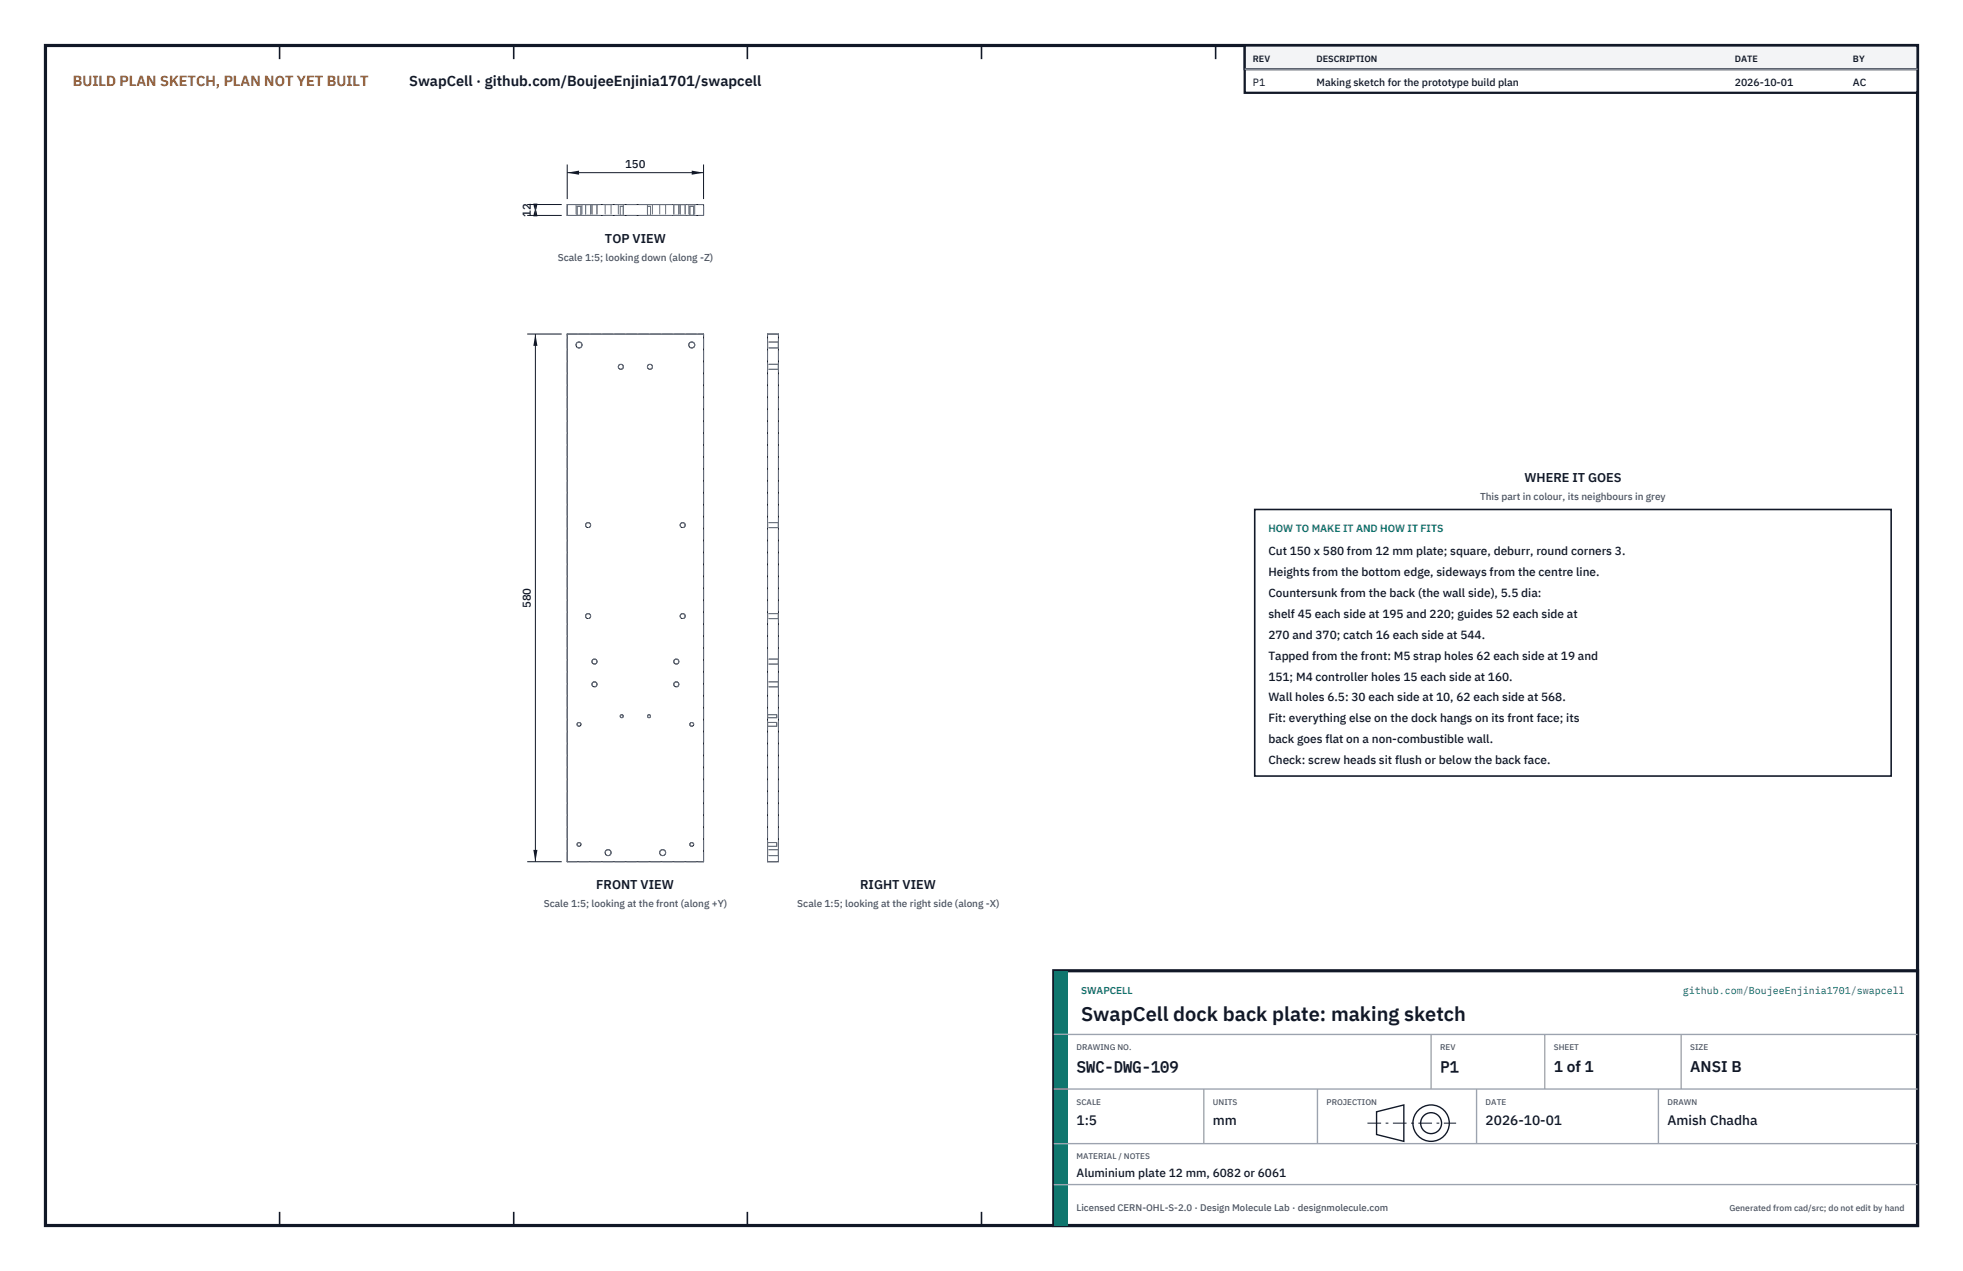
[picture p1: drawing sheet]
<svg xmlns="http://www.w3.org/2000/svg" width="432mm" height="279mm" viewBox="0 0 432 279" stroke-linecap="round" stroke-linejoin="round" font-family="sans-serif">
<defs><g id="words">
<text font-size="4.4" fill="#111827" x="237.8" y="224.4">SwapCell dock back plate: making sketch</text>
<g font-size="3.4" fill="#111827">
<text x="236.8" y="235.6">SWC-DWG-109</text>
<text x="316.8" y="235.6">P1</text>
<text x="341.8" y="235.6">1 of 1</text>
<text x="371.8" y="235.6">ANSI B</text>
</g>
<text font-size="3.2" fill="#b45309" x="16" y="19">BUILD PLAN SKETCH, PLAN NOT YET BUILT</text>
<text font-size="3.2" fill="#111827" x="90" y="19">SwapCell · github.com/BoujeeEnjinia1701/swapcell</text>
<g font-size="3" fill="#111827">
<text x="236.8" y="247.2">1:5</text>
<text x="266.8" y="247.2">mm</text>
<text x="326.8" y="247.2">2026-10-01</text>
<text x="366.8" y="247.2">Amish Chadha</text>
</g>
<g font-size="2.8" fill="#111827">
<text x="133.1" y="53.4">TOP VIEW</text>
<text x="335.3" y="106">WHERE IT GOES</text>
<text x="131.2" y="195.5">FRONT VIEW</text>
<text x="189.2" y="195.5">RIGHT VIEW</text>
</g>
<g font-size="2.6" fill="#111827">
<text x="279" y="122">Cut 150 x 580 from 12 mm plate; square, deburr, round corners 3.</text>
<text x="279" y="126.6">Heights from the bottom edge, sideways from the centre line.</text>
<text x="279" y="131.2">Countersunk from the back (the wall side), 5.5 dia:</text>
<text x="279" y="135.8">shelf 45 each side at 195 and 220; guides 52 each side at</text>
<text x="279" y="140.4">270 and 370; catch 16 each side at 544.</text>
<text x="279" y="145">Tapped from the front: M5 strap holes 62 each side at 19 and</text>
<text x="279" y="149.6">151; M4 controller holes 15 each side at 160.</text>
<text x="279" y="154.2">Wall holes 6.5: 30 each side at 10, 62 each side at 568.</text>
<text x="279" y="158.8">Fit: everything else on the dock hangs on its front face; its</text>
<text x="279" y="163.4">back goes flat on a non-combustible wall.</text>
<text x="279" y="168">Check: screw heads sit flush or below the back face.</text>
<text x="236.8" y="258.8">Aluminium plate 12 mm, 6082 or 6061</text>
</g>
<g font-size="2.5" fill="#111827">
<text x="137.5" y="37">150</text>
<text x="116.8" y="47.6" transform="rotate(-90 116.8 47.6)">12</text>
<text x="116.8" y="133.7" transform="rotate(-90 116.8 133.7)">580</text>
</g>
<g font-size="2.3" fill="#111827">
<text x="275.6" y="18.8">P1</text>
<text x="289.6" y="18.8">Making sketch for the prototype build plan</text>
<text x="381.6" y="18.8">2026-10-01</text>
<text x="407.6" y="18.8">AC</text>
</g>
<text font-size="2.3" fill="#0f766e" x="279" y="117">HOW TO MAKE IT AND HOW IT FITS</text>
<g font-size="2.2" fill="#4b5563">
<text x="122.7" y="57.4">Scale 1:5; looking down (along -Z)</text>
<text x="325.6" y="110">This part in colour, its neighbours in grey</text>
<text x="119.6" y="199.5">Scale 1:5; looking at the front (along +Y)</text>
<text x="175.4" y="199.5">Scale 1:5; looking at the right side (along -X)</text>
</g>
<g font-size="2.2" fill="#0f766e">
<text x="237.8" y="218.4">SWAPCELL</text>
<text x="370.1" y="218.4">github.com/BoujeeEnjinia1701/swapcell</text>
</g>
<text font-size="2.1" fill="#4b5563" x="236.8" y="266.2">Licensed CERN-OHL-S-2.0 · Design Molecule Lab · designmolecule.com</text>
<g font-size="2" fill="#111827">
<text x="275.6" y="13.6">REV</text>
<text x="289.6" y="13.6">DESCRIPTION</text>
<text x="381.6" y="13.6">DATE</text>
<text x="407.6" y="13.6">BY</text>
</g>
<text font-size="1.9" fill="#4b5563" x="380.4" y="266.2">Generated from cad/src; do not edit by hand</text>
<g font-size="1.8" fill="#4b5563">
<text x="236.8" y="230.8">DRAWING NO.</text>
<text x="316.8" y="230.8">REV</text>
<text x="341.8" y="230.8">SHEET</text>
<text x="371.8" y="230.8">SIZE</text>
<text x="236.8" y="242.8">SCALE</text>
<text x="266.8" y="242.8">UNITS</text>
<text x="291.8" y="242.8">PROJECTION</text>
<text x="326.8" y="242.8">DATE</text>
<text x="366.8" y="242.8">DRAWN</text>
<text x="236.8" y="254.8">MATERIAL / NOTES</text>
</g>
</g></defs>
<path d="M10 10h411.8v259.4h-411.8z" fill="none" stroke="#111827" stroke-width=".7" stroke-linecap="butt"/>
<g fill="none" stroke="#111827" stroke-width=".35">
<path d="M61.5 10v3M113 10v3M164.4 10v3M215.9 10v3M267.4 10v3M318.9 10v3M370.3 10v3M61.5 266.4v3M113 266.4v3M164.4 266.4v3M215.9 266.4v3M267.4 266.4v3"/>
<path d="M318.9 266.4v3M370.3 266.4v3"/>
</g>
<g fill="none" stroke="#111727" stroke-width=".22">
<path d="M124.8 45h30v2.4h-30zM124.8 73.4h30v116h-30zM168.8 73.4h2.4v116h-2.4zM136.5 157.2h.5v.5h-.5zM142.5 157.2h.5v.5h-.5z"/>
<circle cx="127.4" cy="75.8" r=".66"/>
<circle cx="152.2" cy="75.8" r=".65"/>
<circle cx="136.6" cy="80.6" r=".55"/>
<circle cx="143" cy="80.6" r=".55"/>
<circle cx="129.4" cy="115.4" r=".55"/>
<circle cx="150.2" cy="115.4" r=".56"/>
<circle cx="129.4" cy="135.4" r=".55"/>
<circle cx="150.2" cy="135.4" r=".55"/>
<circle cx="127.4" cy="159.2" r=".42"/>
<circle cx="130.8" cy="145.4" r=".55"/>
<circle cx="130.8" cy="150.4" r=".55"/>
<circle cx="148.8" cy="145.4" r=".55"/>
<circle cx="148.8" cy="150.4" r=".55"/>
<circle cx="152.2" cy="159.2" r=".42"/>
<circle cx="127.4" cy="185.6" r=".42"/>
<circle cx="133.8" cy="187.4" r=".65"/>
<circle cx="145.8" cy="187.4" r=".65"/>
<circle cx="152.2" cy="185.6" r=".42"/>
</g>
<g fill="none" stroke="#6a7180" stroke-width=".22" stroke-dasharray="2.1 .5">
<path d="M124.8 47.4v-2.4M124.8 47.4h30M124.8 45h30M126.7 47.4h1.3M126.7 45h1.3M126.7 45v2.4M126.9 47.4h.9M126.9 45.4h.9M126.9 45.4v2M127.8 47.4h-.9M127.8 45.4v2M127.8 45.4h-.9"/>
<path d="M128 47.4h-1.3M128 45h-1.3M128 45v2.4M128.8 47.4h1.1M128.8 45h1.1M128.8 45v2.4M129.9 47.4h-1.1M129.9 45h-1.1M129.9 45v2.4M130.2 47.4h1.1M130.2 45h1.1M130.2 45v2.4"/>
<path d="M131.3 47.4h-1.1M131.3 45h-1.1M131.3 45v2.4M133.1 47.4h1.3M133.1 45h1.3M133.1 45v2.4M134.4 47.4h-1.3M134.4 45h-1.3M134.4 45v2.4M136 47.4h1.1M136 45h1.1M136 45v2.4"/>
<path d="M136.4 47.4h.7M136.4 45.4h.7M136.4 45.4v2M137.1 47.4h-.7M137.1 45.4v2M137.1 45.4h-.7M137.1 47.4h-1.1M137.1 45h-1.1M137.1 45v2.4M142.4 47.4h1.1M142.4 45h1.1M142.4 45v2.4"/>
<path d="M142.4 47.4h.7M142.4 45.4h.7M142.4 45.4v2M143.1 47.4h-.7M143.1 45.4v2M143.1 45.4h-.7M143.5 47.4h-1.1M143.5 45h-1.1M143.5 45v2.4M145.1 47.4h1.3M145.1 45h1.3M145.1 45v2.4"/>
<path d="M146.4 47.4h-1.3M146.4 45h-1.3M146.4 45v2.4M148.2 47.4h1.1M148.2 45h1.1M148.2 45v2.4M149.3 47.4h-1.1M149.3 45h-1.1M149.3 45v2.4M149.6 47.4h1.1M149.6 45h1.1M149.6 45v2.4"/>
<path d="M150.7 47.4h-1.1M150.7 45h-1.1M150.7 45v2.4M151.5 47.4h1.3M151.5 45h1.3M151.5 45v2.4M151.7 47.4h.9M151.7 45.4h.9M151.7 45.4v2M152.6 47.4h-.9M152.6 45.4v2M152.6 45.4h-.9"/>
<path d="M152.8 47.4h-1.3M152.8 45h-1.3M152.8 45v2.4M154.8 47.4v-2.4M124.8 73.4h30M168.8 73.4h2.4M168.8 75.8v-.6M168.8 75.2v1.3M168.8 76.5v-.7M171.2 75.8v-.6M171.2 75.2v1.3M171.2 76.5v-.7"/>
<path d="M171.2 75.2h-2.4M171.2 76.5h-2.4M168.8 80.6v-.5M168.8 80.1v1.1M168.8 81.2v-.6M171.2 80.6v-.5M171.2 80.1v1.1M171.2 81.2v-.6M171.2 80.1h-2.4M171.2 81.2h-2.4M168.8 115.4v-.5M168.8 114.9v1.1"/>
<path d="M168.8 116v-.6M171.2 115.4v-.5M171.2 114.9v1.1M171.2 116v-.6M171.2 114.9h-2.4M171.2 116h-2.4M168.8 135.4v-.5M168.8 134.9v1.1M168.8 136v-.6M171.2 135.4v-.5M171.2 134.9v1.1M171.2 136v-.6"/>
<path d="M171.2 134.9h-2.4M171.2 136h-2.4M136.5 157.2h.5v.5h-.5zM142.5 157.2h.5v.5h-.5zM168.8 159.2v-.4M168.8 158.8v.9M168.8 159.7v-.5M168.8 150.4v-.5M168.8 149.9v1.1M168.8 151v-.6M168.8 145.4v-.5M168.8 144.9v1.1"/>
<path d="M168.8 146v-.6M168.8 157.4v-.3M168.8 157.1v.7M168.8 157.8v-.4M170.8 159.2v-.4M170.8 158.8v.9M170.8 159.7v-.5M170.8 157.4v-.3M170.8 157.1v.7M170.8 157.8v-.4M170.8 158.8h-2M170.8 159.7h-2"/>
<path d="M170.8 157.1h-2M170.8 157.8h-2M171.2 150.4v-.5M171.2 149.9v1.1M171.2 151v-.6M171.2 145.4v-.5M171.2 144.9v1.1M171.2 146v-.6M171.2 149.9h-2.4M171.2 151h-2.4M171.2 144.9h-2.4M171.2 146h-2.4"/>
<path d="M124.8 189.4v-116M124.8 189.4h30M154.8 189.4v-116M168.8 189.4v-116M168.8 189.4h2.4M168.8 185.6v-.4M168.8 185.2v.9M168.8 186.1v-.5M168.8 187.4v-.6M168.8 186.8v1.3M168.8 188.1v-.7M170.8 185.6v-.4"/>
<path d="M170.8 185.2v.9M170.8 186.1v-.5M170.8 185.2h-2M170.8 186.1h-2M171.2 189.4v-116M171.2 187.4v-.6M171.2 186.8v1.3M171.2 188.1v-.7M171.2 186.8h-2.4M171.2 188.1h-2.4"/>
<circle cx="127.4" cy="75.8" r=".66"/>
<circle cx="152.2" cy="75.8" r=".65"/>
<circle cx="136.6" cy="80.6" r=".55"/>
<circle cx="143" cy="80.6" r=".55"/>
<circle cx="129.4" cy="115.4" r=".55"/>
<circle cx="150.2" cy="115.4" r=".56"/>
<circle cx="129.4" cy="135.4" r=".55"/>
<circle cx="150.2" cy="135.4" r=".55"/>
<circle cx="127.4" cy="159.2" r=".42"/>
<circle cx="130.8" cy="145.4" r=".55"/>
<circle cx="130.8" cy="150.4" r=".55"/>
<circle cx="148.8" cy="145.4" r=".55"/>
<circle cx="148.8" cy="150.4" r=".55"/>
<circle cx="152.2" cy="159.2" r=".42"/>
<circle cx="127.4" cy="185.6" r=".42"/>
<circle cx="133.8" cy="187.4" r=".65"/>
<circle cx="145.8" cy="187.4" r=".65"/>
<circle cx="152.2" cy="185.6" r=".42"/>
</g>
<path d="M124.8 36.2v7.6M124.8 38h30M154.8 36.2v7.6" fill="none" stroke="#111827" stroke-width=".22"/>
<path d="M124.8 38l2.6-.5v.9zM152.2 37.5v.9l2.6-.4z" fill="#111827"/>
<path d="M116 45h7.6M116 47.4h7.6M117.8 45v2.4" fill="none" stroke="#111827" stroke-width=".22"/>
<path d="M117.8 45l-.5 2.6h.9zM117.3 44.8h.9l-.4 2.6z" fill="#111827"/>
<path d="M116 73.4h7.6M117.8 73.4v116M116 189.4h7.6" fill="none" stroke="#111827" stroke-width=".22"/>
<path d="M117.8 73.4l-.5 2.6h.9zM117.3 186.8h.9l-.4 2.6z" fill="#111827"/>
<path d="M276 112h140v58.6h-140z" fill="#fff" stroke="#111827" stroke-width=".35"/>
<path d="M273.8 10h148v10.4h-148z" fill="#fff" stroke="#111827" stroke-width=".5"/>
<path d="M273.8 10h148v5.2h-148z" fill="#f3f4f6" stroke="#111827" stroke-width=".5"/>
<path d="M273.8 15.2h148" fill="none" stroke="#9ca3af" stroke-width=".3"/>
<path d="M231.8 213.4h190v56h-190z" fill="#fff" stroke="#111827" stroke-width=".7" stroke-linecap="butt"/>
<path d="M231.8 213.4h3v56h-3z" fill="#0f766e"/>
<path d="M231.8 227.4h190M231.8 239.4h190M264.8 239.4v12M289.8 239.4v12M314.8 227.4v12M324.8 239.4v12M339.8 227.4v12M364.8 239.4v12M369.8 227.4v12M231.8 251.4h190M231.8 260.4h190" fill="none" stroke="#9ca3af" stroke-width=".3"/>
<g fill="none" stroke="#111827" stroke-width=".3">
<path d="M302.8 244.4l6-1.5v8l-6-1.5z"/>
<circle cx="314.8" cy="246.9" r="4"/>
<circle cx="314.8" cy="246.9" r="2.3"/>
</g>
<path d="M300.8 246.9h19.5" fill="none" stroke="#111827" stroke-width=".22" stroke-dasharray="3 1 .6 1" stroke-linecap="butt"/>
<use href="#words"/>
</svg>
